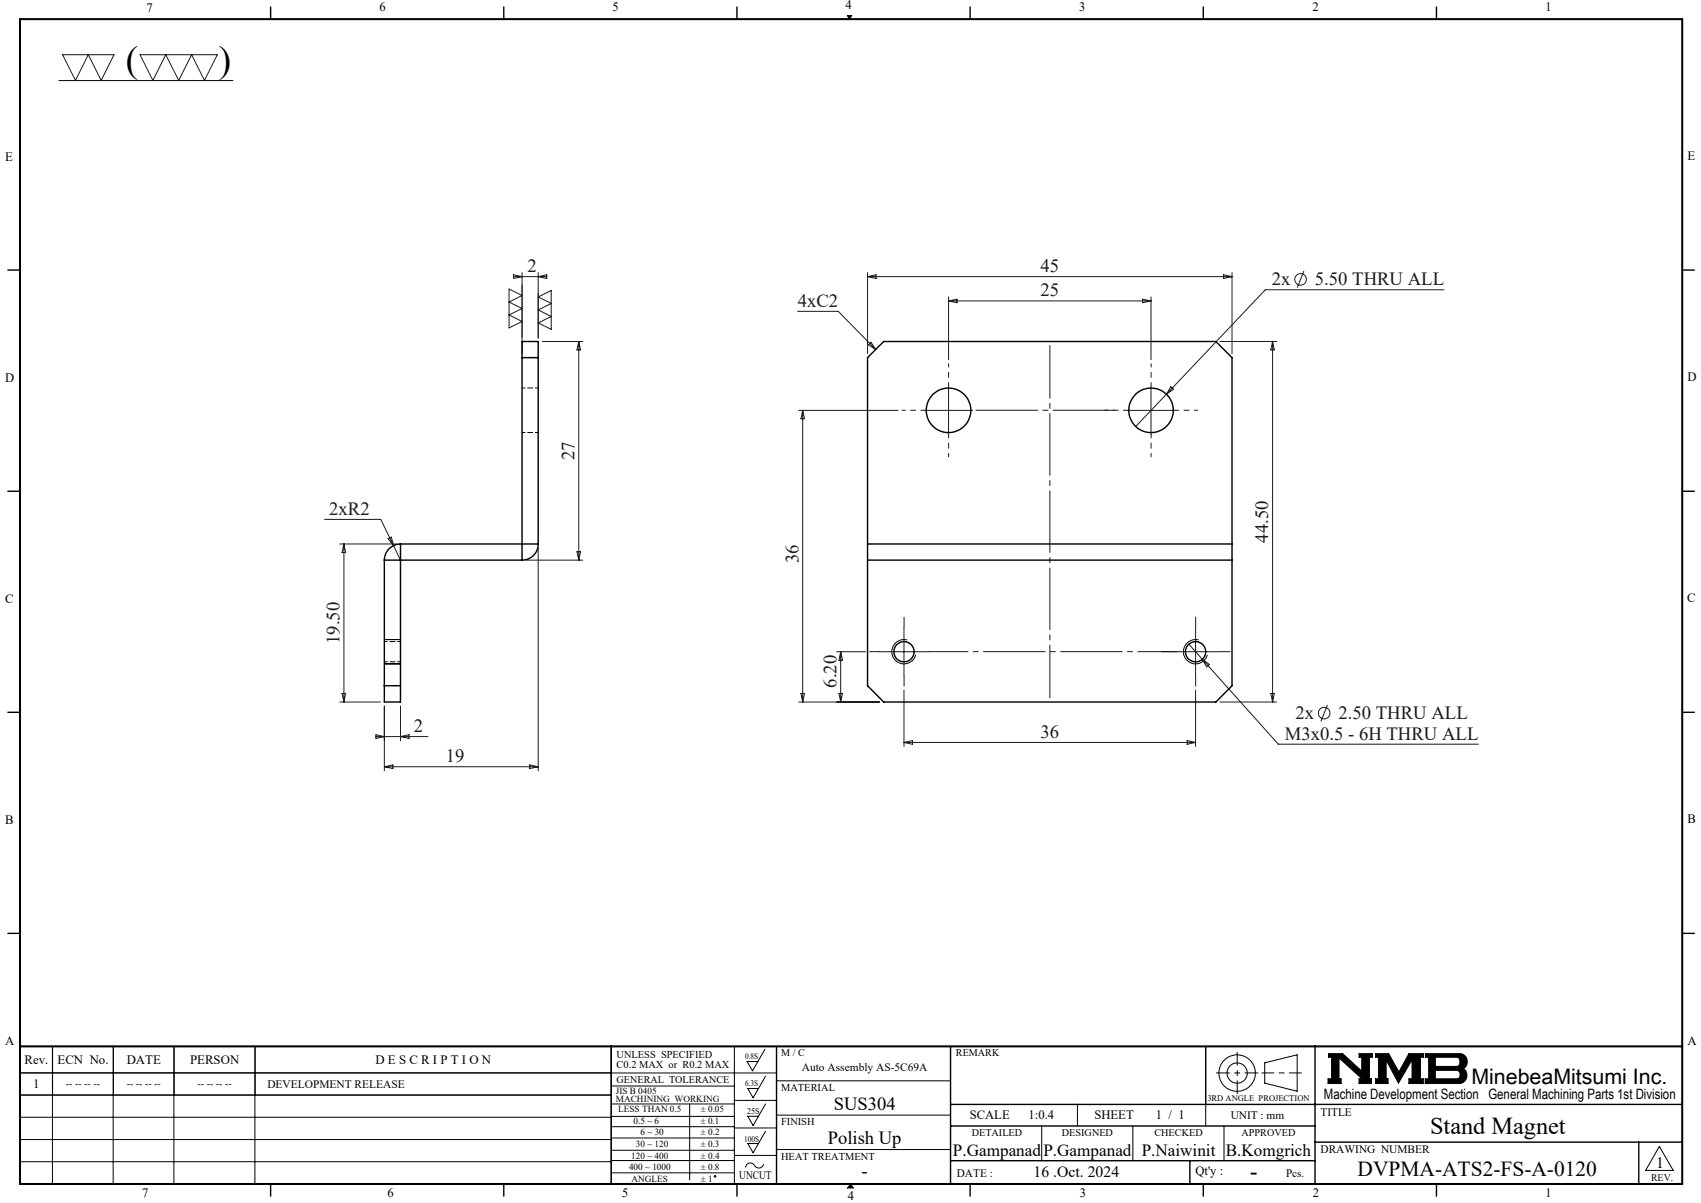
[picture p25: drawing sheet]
<svg xmlns="http://www.w3.org/2000/svg" width="420mm" height="297mm" viewBox="0 0 420 297" stroke-linecap="round" stroke-linejoin="round" font-family="sans-serif">
<defs><g id="words">
<g font-size="9.2">
<text x="31.1" y="17.7">(</text>
<text x="54" y="17.8">)</text>
</g>
<text font-size="6" x="353.1" y="280">Stand Magnet</text>
<g font-size="5.3">
<text x="363.3" y="267.7">MinebeaMitsumi Inc.</text>
<text x="335.2" y="290.4">DVPMA-ATS2-FS-A-0120</text>
</g>
<text font-size="4.9" x="308.8" y="290.9">-</text>
<g font-size="4.6" fill="#191924">
<text x="130.2" y="67.2">2</text>
<text x="256.9" y="67.2">45</text>
<text x="314" y="70.4">2x</text>
<text x="324.7" y="70.4">5.50 THRU ALL</text>
<text x="197" y="75.7">4xC2</text>
<text x="256.9" y="73.2">25</text>
<text x="141.8" y="113.6" transform="rotate(-90 141.8 113.6)">27</text>
<text x="81.3" y="127.1">2xR2</text>
<text x="313.1" y="134" transform="rotate(-90 313.1 134)">44.50</text>
<text x="197.1" y="139.1" transform="rotate(-90 197.1 139.1)">36</text>
<text x="83.8" y="159" transform="rotate(-90 83.8 159)">19.50</text>
<text x="206.5" y="169.8" transform="rotate(-90 206.5 169.8)">6.20</text>
<text x="319.9" y="177.5">2x</text>
<text x="330.5" y="177.5">2.50 THRU ALL</text>
<text x="102.2" y="180.7">2</text>
<text x="256.9" y="182.2">36</text>
<text x="317.2" y="182.6">M3x0.5 - 6H THRU ALL</text>
<text x="110.1" y="188.2">19</text>
</g>
<g font-size="4.6">
<text x="205.9" y="274.1">SUS304</text>
<text x="204.4" y="282.4">Polish Up</text>
<text x="212.8" y="290.6">-</text>
</g>
<g font-size="4.2">
<text x="235.3" y="285.5">P.Gampanad</text>
<text x="257.6" y="285.5">P.Gampanad</text>
<text x="281.9" y="285.5">P.Naiwinit</text>
<text x="302.7" y="285.5">B.Komgrich</text>
</g>
<g font-size="3.9">
<text x="255.2" y="290.6">16 .Oct. 2024</text>
<text x="408.9" y="288.2">1</text>
</g>
<text font-size="3.5" x="326.9" y="271.4">Machine Development Section General Machining Parts 1st Division</text>
<g font-size="3.2">
<text x="36.1" y="2.9">7</text>
<text x="93.7" y="2.8">6</text>
<text x="151.3" y="2.8">5</text>
<text x="208.8" y="2.2">4</text>
<text x="266.5" y="2.8">3</text>
<text x="324.1" y="2.8">2</text>
<text x="381.6" y="2.8">1</text>
<text x="1.3" y="39.8">E</text>
<text x="416.6" y="39.5">E</text>
<text x="1.3" y="94.3">D</text>
<text x="416.6" y="94.1">D</text>
<text x="1.3" y="148.9">C</text>
<text x="416.6" y="148.7">C</text>
<text x="1.3" y="203.6">B</text>
<text x="416.6" y="203.3">B</text>
<text x="416.6" y="258">A</text>
<text x="1.3" y="258.1">A</text>
<text x="6.1" y="262.7">Rev.</text>
<text x="14.2" y="262.7">ECN No.</text>
<text x="31.3" y="262.7">DATE</text>
<text x="46.9" y="262.7">PERSON</text>
<text x="92.7" y="262.7">D E S C R I P T I O N</text>
<text x="8.2" y="268.7">1</text>
<text x="239.4" y="276.2">SCALE</text>
<text x="254" y="276.2">1:0.4</text>
<text x="270.2" y="276.2">SHEET</text>
<text x="285.4" y="276.2">1 / 1</text>
<text x="295.2" y="290.1">Qt'y :</text>
<text x="35.1" y="295.5">7</text>
<text x="95.7" y="295.6">6</text>
<text x="153.6" y="295.6">5</text>
<text x="209.3" y="296.3">4</text>
<text x="266.6" y="295.6">3</text>
<text x="324.2" y="295.6">2</text>
<text x="381.6" y="295.6">1</text>
</g>
<g font-size="2.8">
<text x="66" y="268.6">DEVELOPMENT RELEASE</text>
<text x="198" y="264.5">Auto Assembly AS-5C69A</text>
<text x="326" y="275.4">TITLE</text>
<text x="303.9" y="276.2">UNIT : mm</text>
<text x="326" y="284.7">DRAWING NUMBER</text>
<text x="182.5" y="291.2">UNCUT</text>
<text x="236.3" y="290.7">DATE :</text>
<text x="317.6" y="290.6">Pcs.</text>
</g>
<g font-size="2.6">
<text x="152.2" y="261.3">UNLESS SPECIFIED</text>
<text x="152.2" y="263.7">C0.2 MAX or R0.2 MAX</text>
<text x="192.9" y="269.4">MATERIAL</text>
<text x="192.9" y="277.7">FINISH</text>
<text x="192.9" y="286.3">HEAT TREATMENT</text>
</g>
<g font-size="2.5">
<text x="192.9" y="260.7">M / C</text>
<text x="236" y="260.7">REMARK</text>
<text x="16.3" y="268.5">-- -- -- --</text>
<text x="31.3" y="268.5">-- -- -- --</text>
<text x="48.8" y="268.5">-- -- -- --</text>
<text x="152.3" y="267.3">GENERAL TOLERANCE</text>
<text x="239.9" y="280.5">DETAILED</text>
<text x="262.2" y="280.5">DESIGNED</text>
<text x="285.1" y="280.5">CHECKED</text>
<text x="306.6" y="280.5">APPROVED</text>
<text x="407.7" y="291.5">REV.</text>
</g>
<g font-size="2.3">
<text x="152.1" y="270">JIS B 0405</text>
<text x="152.1" y="272.1">MACHINING WORKING</text>
<text x="152.7" y="274.6">LESS THAN 0.5</text>
<text x="173" y="274.6">± 0.05</text>
<text x="156.4" y="277.4">0.5 ~ 6</text>
<text x="158.1" y="280.3">6 ~ 30</text>
<text x="173" y="277.4">± 0.1</text>
<text x="173" y="280.3">± 0.2</text>
<text x="155.9" y="286">120 ~ 400</text>
<text x="157" y="283.2">30 ~ 120</text>
<text x="173" y="283.2">± 0.3</text>
<text x="173" y="286">± 0.4</text>
<text x="155.3" y="288.9">400 ~ 1000</text>
<text x="155.9" y="291.7">ANGLES</text>
<text x="173" y="288.9">± 0.8</text>
<text x="173" y="291.7">± 1</text>
</g>
<g font-size="2.1">
<text x="184" y="261.5">0.8S</text>
<text x="184" y="268.1">6.3S</text>
<text x="184.5" y="275">25S</text>
<text x="298.1" y="271.8">3RD ANGLE PROJECTION</text>
<text x="183.7" y="281.9">100S</text>
</g>
</g></defs>
<g fill="none" stroke="#000" stroke-width=".25">
<path d="M14.5 19.9h43M209.2 3.8h1.1l-.6 .9zM94.9 157.9h4M224 158a3 3 0 0 0-3.7 2.1 3 3 0 0 0 2.1 3.7 3 3 0 0 0 3.7-2.1M296 158a3 3 0 0 0-3.7 2.1 3 3 0 0 0 2.1 3.7 3 3 0 0 0 3.7-2.1M94.9 163.9h4M13 258.3l-.1 34M27.9 258.3v34M28 258.3v12M42.9 258.3v34M43 258.3v12M62.9 258.3v34"/>
<path d="M63 258.3v12M181.3 258.3v34M188.9 259l-3.1 5.4-1.3-2.3h2.6M4.9 264.9h186.8M4.9 270.4h146M4.9 275.8h146M150.9 278.2h30.4M150.9 275.6h30.4M150.9 272.6h30.4M150.9 268.1h30.4M151 270.3h-146v-12h146l-.1 34M170.3 272.6v18.7"/>
<path d="M181.3 271.7h10.4M181.3 278.5h10.4M189 272.6l-3.1 5.3-1.3-2.3h2.7M189 279.3l-3.1 5.3-1.3-2.3h2.7M189 265.7l-3.1 5.3-1.3-2.3h2.7M191.7 266.8h43M191.7 275.3h43M257.2 278v8.6M266 272.7v5.3M279.7 278v8.6M297.7 272.7v5.3M302.2 278v8.6"/>
<path d="M312.3 262.4l8-2v9l-8-2zM328 260.1h3.5l4.7 4.3v-3.4h-.6v-.9h3.2v.9h-.7v5.3h.5v1.2h-3v-1.2h.7l-5.7-5.1v5.1h.6v1.2h-3.3v-1.2h.9v-5.3h-.8zM339.7 260.1h3.2l2.5 4.6 2.5-4.6h3.5v.9h-.7v5.3h.7v1.2h-3.5v-1.2h.8v-4.6l-3.4 5.7-3-5.7v4.6h.4v1.2h-3v-1.2h.7v-5.3h-.7zM351.9 260.1h8.4a1.97 1.97 0 0 1 1.9 1.5 1.97 1.97 0 0 1-.9 2.2 2.03 2.03 0 0 1 .8 2.2 2.03 2.03 0 0 1-1.8 1.5h-8.4v-1.2h.8v-5.3h-.8zM354.4 261h5.4l.6 .5 .1 1a.84 .84 0 0 1-.8 .8h-5.3zM354.4 264.3h5.4l.6 .4 .1 1a.79 .79 0 0 1-.8 .6h-5.3zM4.9 281.3h146M4.9 286.8h146M150.9 280.9h30.4M150.9 286.5h30.4M150.9 284h30.4M150.9 289.6h30.4"/>
<path d="M181.3 285.3h10.4M188.6 287.4a1.29 1.29 0 0 1-1.2 1 1.29 1.29 0 0 1-1.3-.9 1.14 1.14 0 0 0-1.3-.3 1.14 1.14 0 0 0-.7 1.1M191.7 283.8h43M210 292.3l.7 1M409.7 283l3.4 6h-6.8z"/>
<circle cx="305.5" cy="264.9" r="2.51"/>
<circle cx="305.5" cy="264.9" r="4.5"/>
<circle cx="176.6" cy="290.4" r=".2"/>
</g>
<path d="M311.6 264.9h9.7" fill="none" stroke="#000" stroke-width=".25" stroke-dasharray="15.2 1.3 1.3 1.3" stroke-dashoffset="12.3"/>
<path d="M305.5 259.8v10.2M300.4 264.9h10.2" fill="none" stroke="#000" stroke-width=".25" stroke-dasharray="15.2 1.3 1.3 1.3" stroke-dashoffset="12"/>
<g fill="none" stroke="#000" stroke-width=".35">
<path d="M66.8 1.7v3M124.4 1.7v3M182 1.7v3M239.5 1.7v3M297.1 1.7v3M354.7 1.7v3M1.9 66.7h3M415.4 66.7h3M128.9 88.3h4M1.9 121.3h3M94.9 138.3h34M98.9 134.3a4 4 0 0 0-4 4"/>
<path d="M98.9 134.3h34M98.9 134.3v39h-4v-35M132.9 134.3a4 4 0 0 1-4 4M132.9 134.3v-50h-4v54M214.2 134.3v4M214.2 138.3h90M214.2 134.3h90M214.2 134.3v-46l4-4h82l4 4v46M214.2 138.3v31l4 4h82l4-4v-31M304.2 134.3v4M415.4 121.3h3M1.9 175.9h3"/>
<path d="M94.9 169.3h4M415.4 175.9h3M1.9 230.4h3M415.4 230.4h3M150.9 258.3v34M191.7 258.3v34M234.7 258.3v34M297.7 258.3v14.4M324.7 258.3v34M234.7 272.7h180.7M234.7 278h90M66.8 292.3v3"/>
<path d="M124.4 292.3v3M182 292.3v3M234.7 286.6h90M239.5 292.3v3M293.8 286.6v5.7M297.1 292.3v3M324.7 282h90.7M354.7 292.3v3M404.6 282v10.3"/>
<circle cx="234.2" cy="101.3" r="5.5"/>
<circle cx="284.2" cy="101.3" r="5.5"/>
<circle cx="223.2" cy="160.9" r="2.49"/>
<circle cx="295.2" cy="160.9" r="2.49"/>
</g>
<path d="M4.9 4.7h410.5v287.6h-410.5zM4.9 258.3h410.5" fill="none" stroke="#000" stroke-width=".5"/>
<path d="M210 292.3l-.7 1h1.4" fill="none" stroke="#00f" stroke-width=".25"/>
<g fill="#000">
<path d="M210 292.3l.7 1h-1.4z"/>
<path d="M209.2 3.8l.5 .9 .6-.9zM328 260.1v.9h.8v5.3h-.9v1.2h3.3v-1.2h-.6v-5.1l5.7 5.1h-.7v1.2h3v-1.2h-.5v-5.3h.7v-.9h-3.2v.9h.6v3.4l-4.7-4.3zM351.9 260.1v.9h.8v5.3h-.8v1.2h8.6l.7-.2 .6-.5 .4-.8v-.8l-.3-.8-.6-.6 .8-.8 .2-1.3-.5-.9-.5-.5-.6-.2zM354.4 264.3h5.4l.6 .4 .1 1-.6 .6h-5.5zM354.4 261l5.5 .1 .5 .5v1.1l-.3 .5-.3 .1h-5.4zM339.7 260.1v.9h.7v5.3h-.7v1.2h3v-1.2h-.4v-4.6l3 5.7 3.4-5.7v4.6h-.8v1.2h3.5v-1.2h-.7v-5.3h.7v-.9h-3.5l-2.5 4.6-2.5-4.6z" fill-rule="evenodd"/>
</g>
<g fill="none" stroke="#191924" stroke-width=".25">
<path d="M15.5 13.5h12.7l-3.2 6.4-3.2-6.4-3.2 6.4zM34.6 13.5h19.1l-3.2 6.4-3.2-6.4-3.2 6.4-3.2-6.4-3.2 6.4zM125.7 71.4l3.2 1.6-3.2 1.6 3.2 1.6-3.2 1.5 3.2 1.7-3.2 1.6zM126.8 68.3h8.2M126.8 67.8l2.1 .5-2.1 .5zM128.9 67.3v20M132.9 67.3v16.3M132.9 68.3l2.1-.5v1zM132.9 73.3l3.2-1.6v9.6l-3.2-1.6 3.2-1.6-3.2-1.6 3.2-1.6zM197 76.9h10l9.2 9.4M214.2 68.3h90M214.2 67.3v20"/>
<path d="M214.2 68.3l2.1-.5v1zM234.2 73.3v15.5M234.2 74.3h50M234.2 74.3l2.1-.4v.9zM282.1 73.9l2.1 .4-2.1 .5zM284.2 73.3v15.5M302.1 67.8l2.1 .5-2.1 .5zM304.2 67.3v20M321.9 66.9l-1.6 4.1M356.6 71.5h-44.2l-24.4 25.8M133.9 84.3h10M142.9 84.3l.4 2.1h-.8z"/>
<path d="M142.9 84.3v54M214.4 85.1l.7-.6 1.1 1.8zM234.2 95.3v12M284.2 95.3v12M288 97.3l-7.6 8M289.1 95.5l.7 .6-1.8 1.2zM301.2 84.3h14M314.2 84.3v89M314.2 84.3l.4 2.1h-.8zM197.2 101.3h24.5M198.2 101.3v72M198.2 101.3l.4 2.1h-.8z"/>
<path d="M228.2 101.3h12M278.2 101.3h12M80.1 128.2h13.9l3.2 6.5M83.9 134.3h14M84.9 134.3v39M84.9 134.3l.4 2.1h-.8zM95.8 133l.8-.4 .6 2.1zM97.2 134.7l1.7 3.6M129.9 138.3h14M132.9 135.3v55M142.5 136.2h.8l-.4 2.1zM223.2 154.9v12"/>
<path d="M293.5 159l3.4 3.8M295.2 154.9v12M83.9 173.3h10M84.5 171.2h.8l-.4 2.1zM94.9 174.3v16M98.9 174.3v8.6M197.2 173.3h20M197.8 171.2h.8l-.4 2.1zM206.6 160.9h7.1M207.2 171.2h.8l-.4 2.1zM207.6 160.9v12.4M207.6 160.9l.4 2.1h-.8z"/>
<path d="M217.2 160.9h12M223.2 170.4v13.9M289.2 160.9h12M295.2 170.4v13.9M296.9 162.8l18.7 20.9h49.4M296.9 162.8l1.7 1.2-.7 .6zM301.2 173.3h14M313.8 171.2h.8l-.4 2.1zM327.8 174l-1.7 4.1M92.8 181.9h12.9M92.8 181.4l2.1 .5-2.1 .4zM94.9 189.3h38"/>
<path d="M94.9 189.3l2.1-.5v1zM98.9 181.9l2.1-.5v.9zM130.8 188.8l2.1 .5-2.1 .5zM223.2 183.3h72M223.2 183.3l2.1-.5v1zM293.1 182.8l2.1 .5-2.1 .5z"/>
<circle cx="321.1" cy="69" r="1.43"/>
<circle cx="327" cy="176.1" r="1.43"/>
</g>
<path d="M234.2 95.3v-5.5M284.2 95.3v-5.5M228.2 101.3h-5.5M234.2 107.3v5.5M278.2 101.3h-5.5M284.2 107.3v5.5M290.2 101.3h5.5" fill="none" stroke="#191924" stroke-width=".25" stroke-dasharray="15.2 1.3 1.3 1.3" stroke-dashoffset="14.4"/>
<path d="M240.2 101.3h35.8" fill="none" stroke="#191924" stroke-width=".25" stroke-dasharray="15.2 1.3 1.3 1.3" stroke-dashoffset="-.8"/>
<path d="M223.2 154.9v-2.5M295.2 154.9v-2.5M217.2 160.9h-2.5M223.2 166.9v2.5M289.2 160.9h-2.5M295.2 166.9v2.5M301.2 160.9h2.5" fill="none" stroke="#191924" stroke-width=".25" stroke-dasharray="15.2 1.3 1.3 1.3"/>
<path d="M229.2 160.9h61.5" fill="none" stroke="#191924" stroke-width=".25" stroke-dasharray="15.2 1.3 1.3 1.3" stroke-dashoffset="5.5"/>
<path d="M259.2 85.3v87" fill="none" stroke="#191924" stroke-width=".25" stroke-dasharray="15.2 1.3 1.3 1.3" stroke-dashoffset="2.2"/>
<path d="M132.9 95.8h-4M128.9 106.8h4M98.9 158.4h-4M94.9 163.4h4" fill="none" stroke="#000" stroke-width=".25" stroke-dasharray="1.3 .6" stroke-dashoffset=".5"/>
<use href="#words"/>
</svg>
